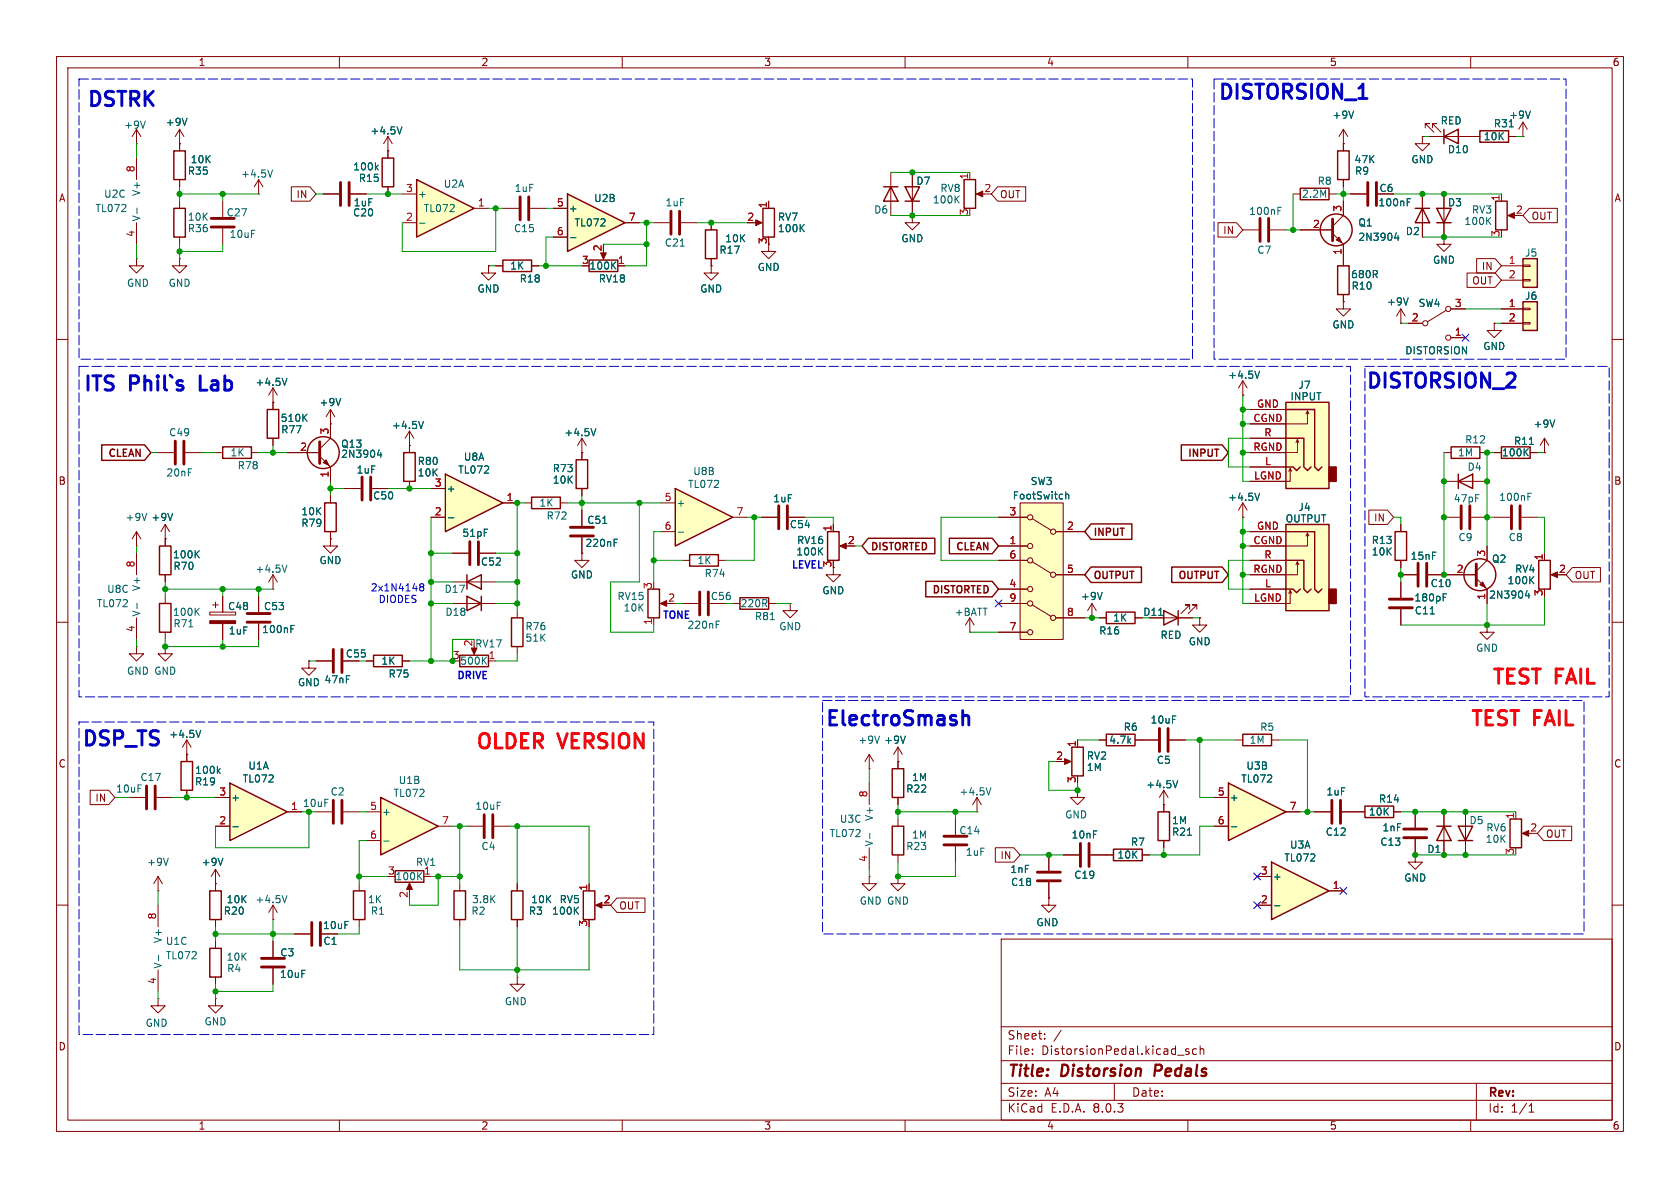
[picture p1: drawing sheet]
<svg xmlns="http://www.w3.org/2000/svg" width="297mm" height="210mm" viewBox="0 0 297 210" stroke-linecap="round" stroke-linejoin="round" font-family="sans-serif">
<defs><g id="words">
<g font-size="3.5" fill="#0000c2">
<text x="15.1" y="19.6">DSTRK</text>
<text x="215" y="18.3">DISTORSION_1</text>
<text x="14.4" y="69.9">ITS</text>
<text x="23" y="69.9">Phil`s</text>
<text x="36.3" y="69.9">Lab</text>
<text x="241.2" y="69.3">DISTORSION_2</text>
<text x="145.6" y="129">ElectroSmash</text>
<text x="14.2" y="132.6">DSP_TS</text>
</g>
<g font-size="3.5" fill="#ff000b">
<text x="263.5" y="121.7">TEST</text>
<text x="275" y="121.7">FAIL</text>
<text x="259.7" y="129">TEST</text>
<text x="271.2" y="129">FAIL</text>
<text x="83.8" y="133.1">OLDER</text>
<text x="98.9" y="133.1">VERSION</text>
</g>
<g font-size="2.8" fill="#840000">
<text x="178" y="190.9">Title:</text>
<text x="187.7" y="190.9">Distorsion</text>
<text x="204.9" y="190.9">Pedals</text>
</g>
<g font-size="2.1" fill="#840000">
<text x="178" y="184">Sheet:</text>
<text x="178" y="186.7">File:</text>
<text x="184.1" y="186.7">DistorsionPedal.kicad_sch</text>
<text x="178" y="196.9">KiCad</text>
<text x="178" y="194.1">Size:</text>
<text x="184.7" y="194.1">A4</text>
<text x="185.7" y="196.9">E.D.A.</text>
<text x="193.3" y="196.9">8.0.3</text>
<text x="200" y="194.1">Date:</text>
<text x="263" y="194.3">Rev:</text>
<text x="263" y="196.9">Id:</text>
<text x="267.1" y="196.9">1/1</text>
</g>
<g font-size="1.8" fill="#840000">
<text x="35" y="11.9">1</text>
<text x="85" y="11.9">2</text>
<text x="135" y="11.9">3</text>
<text x="185" y="11.9">4</text>
<text x="235" y="11.9">5</text>
<text x="285" y="11.9">6</text>
<text x="10.3" y="35.9">A</text>
<text x="52.3" y="35.2">IN</text>
<text x="176.7" y="35.2">OUT</text>
<text x="243.8" y="34.1">C6</text>
<text x="285.3" y="35.9">A</text>
<text x="216.1" y="41.6">IN</text>
<text x="270.7" y="39.1">OUT</text>
<text x="135.6" y="43.3" transform="rotate(-90 135.6 43.3)">3</text>
<text x="261.9" y="47.9">IN</text>
<text x="260.2" y="50.5">OUT</text>
<text x="18.9" y="81.1">CLEAN</text>
<text x="209.7" y="81.1">INPUT</text>
<text x="10.3" y="85.9">B</text>
<text x="285.3" y="85.9">B</text>
<text x="193.2" y="95.1">INPUT</text>
<text x="242.8" y="92.4">IN</text>
<text x="153.8" y="97.6">DISTORTED</text>
<text x="168.7" y="97.6">CLEAN</text>
<text x="164.6" y="105.2">DISTORTED</text>
<text x="193.2" y="102.7">OUTPUT</text>
<text x="208" y="102.7">OUTPUT</text>
<text x="278.3" y="102.6">OUT</text>
<text x="61" y="116.4">C55</text>
<text x="10.3" y="135.9">C</text>
<text x="285.3" y="135.9">C</text>
<text x="16.8" y="141.9">IN</text>
<text x="273.2" y="148.3">OUT</text>
<text x="176.8" y="152.1">IN</text>
<text x="109.4" y="161">OUT</text>
<text x="10.3" y="185.9">D</text>
<text x="285.3" y="185.9">D</text>
<text x="35" y="199.9">1</text>
<text x="85" y="199.9">2</text>
<text x="135" y="199.9">3</text>
<text x="185" y="199.9">4</text>
<text x="235" y="199.9">5</text>
<text x="285" y="199.9">6</text>
</g>
<g font-size="1.8" fill="#006464">
<text x="21.8" y="23">+9V</text>
<text x="29.2" y="22.5">+9V</text>
<text x="65.4" y="24">+4.5V</text>
<text x="235.5" y="21.2">+9V</text>
<text x="254.6" y="22.2">RED</text>
<text x="264" y="22.7">R31</text>
<text x="266.7" y="21.2">+9V</text>
<text x="33.6" y="29.1">10K</text>
<text x="239.4" y="29.1">47K</text>
<text x="249.4" y="29.1">GND</text>
<text x="255.9" y="27.3">D10</text>
<text x="262.2" y="25">10K</text>
<text x="18.3" y="35.2">U2C</text>
<text x="25" y="34.7" transform="rotate(-90 25 34.7)">V+</text>
<text x="33.1" y="31.1">R35</text>
<text x="42.5" y="31.6">+4.5V</text>
<text x="62.3" y="30.3">100k</text>
<text x="63.3" y="32.4">R15</text>
<text x="73.8" y="35.2">+</text>
<text x="78.3" y="33.4">U2A</text>
<text x="90.9" y="34.1">1uF</text>
<text x="104.9" y="35.9">U2B</text>
<text x="161.9" y="32.9">D7</text>
<text x="166.1" y="34.1">RV8</text>
<text x="230.1" y="35.2">2.2M</text>
<text x="232.8" y="32.9">R8</text>
<text x="239.5" y="31.1">R9</text>
<text x="16.8" y="37.7">TL072</text>
<text x="25" y="39.2" transform="rotate(-90 25 39.2)">V-</text>
<text x="33.1" y="41.2">R36</text>
<text x="33.1" y="39.2">10K</text>
<text x="40" y="38.5">C27</text>
<text x="62.3" y="38.5">C20</text>
<text x="62.4" y="36.7">1uF</text>
<text x="74.8" y="37.7">TL072</text>
<text x="90.8" y="41.2">C15</text>
<text x="100.5" y="37.7">+</text>
<text x="101.5" y="40.2">TL072</text>
<text x="117.6" y="36.7">1uF</text>
<text x="137.4" y="39.2">RV7</text>
<text x="137.4" y="41.2">100K</text>
<text x="154.4" y="37.9">D6</text>
<text x="164.8" y="36.2">100K</text>
<text x="220.7" y="38.2">100nF</text>
<text x="240" y="40.2">Q1</text>
<text x="243.6" y="36.7">100nF</text>
<text x="248.4" y="41.8">D2</text>
<text x="255.9" y="36.7">D3</text>
<text x="258.8" y="40">100K</text>
<text x="260.1" y="37.9">RV3</text>
<text x="40.5" y="42.3">10uF</text>
<text x="90.1" y="47.9">1K</text>
<text x="104.1" y="47.9">100K</text>
<text x="117.4" y="43.8">C21</text>
<text x="127.1" y="45.1">R17</text>
<text x="128.1" y="43">10K</text>
<text x="159.3" y="43">GND</text>
<text x="222.2" y="45.1">C7</text>
<text x="240" y="42.8">2N3904</text>
<text x="253.2" y="46.8">GND</text>
<text x="269.5" y="45.6">J5</text>
<text x="22.3" y="50.9">GND</text>
<text x="29.7" y="50.9">GND</text>
<text x="84.3" y="51.9">GND</text>
<text x="91.8" y="50.1">R18</text>
<text x="105.8" y="50.1">RV18</text>
<text x="123.7" y="51.9">GND</text>
<text x="133.9" y="48.1">GND</text>
<text x="238.7" y="49.4">680R</text>
<text x="238.8" y="51.4">R10</text>
<text x="269.5" y="53.2">J6</text>
<text x="235.5" y="58.3">GND</text>
<text x="245.1" y="54.2">+9V</text>
<text x="250.7" y="54.5">SW4</text>
<text x="248.3" y="62.8">DISTORSION</text>
<text x="262.1" y="62.1">GND</text>
<text x="45.1" y="68.4">+4.5V</text>
<text x="56.4" y="72">+9V</text>
<text x="217" y="67.2">+4.5V</text>
<text x="228" y="71">INPUT</text>
<text x="229.4" y="68.9">J7</text>
<text x="29.8" y="77.3">C49</text>
<text x="49.5" y="74.8">510K</text>
<text x="49.6" y="76.8">R77</text>
<text x="69.2" y="76">+4.5V</text>
<text x="99.7" y="77.3">+4.5V</text>
<text x="271" y="75.8">+9V</text>
<text x="40.6" y="80.9">1K</text>
<text x="41.9" y="83.2">R78</text>
<text x="60.2" y="79.3">Q13</text>
<text x="60.2" y="81.1">2N3904</text>
<text x="62.9" y="83.9">1uF</text>
<text x="73.7" y="82.4">R80</text>
<text x="80.9" y="83.9">TL072</text>
<text x="81.9" y="81.6">U8A</text>
<text x="97.6" y="83.7">R73</text>
<text x="257.6" y="80.9">1M</text>
<text x="258.9" y="78.6">R12</text>
<text x="259.3" y="83.4">D4</text>
<text x="265.4" y="80.9">100K</text>
<text x="267.5" y="78.8">R11</text>
<text x="29.3" y="84.4">20nF</text>
<text x="65.9" y="88.5">C50</text>
<text x="73.7" y="84.4">10K</text>
<text x="78.9" y="87.2">+</text>
<text x="95.3" y="89.8">1K</text>
<text x="97.6" y="85.7">10K</text>
<text x="119.5" y="89.8">+</text>
<text x="121.5" y="86.5">TL072</text>
<text x="122.5" y="84.2">U8B</text>
<text x="136.6" y="89">1uF</text>
<text x="178.9" y="88.5">FootSwitch</text>
<text x="182.1" y="86">SW3</text>
<text x="217" y="88.7">+4.5V</text>
<text x="256.9" y="89">47pF</text>
<text x="264.9" y="88.7">100nF</text>
<text x="22.1" y="92.3">+9V</text>
<text x="26.7" y="92.3">+9V</text>
<text x="53.2" y="93.3">R79</text>
<text x="53.2" y="91.3">10K</text>
<text x="81.6" y="95.1">51pF</text>
<text x="96.5" y="92">R72</text>
<text x="103.7" y="92.8">C51</text>
<text x="139.5" y="93.6">C54</text>
<text x="227.2" y="92.6">OUTPUT</text>
<text x="229.4" y="90.5">J4</text>
<text x="257.7" y="95.9">C9</text>
<text x="266.6" y="95.9">C8</text>
<text x="30.5" y="98.9">100K</text>
<text x="30.6" y="100.9">R70</text>
<text x="45.1" y="101.4">+4.5V</text>
<text x="56.4" y="99.9">GND</text>
<text x="84.9" y="100.2">C52</text>
<text x="103.4" y="96.9">220nF</text>
<text x="123.2" y="99.9">1K</text>
<text x="140.7" y="98.4">100K</text>
<text x="140.8" y="96.4">RV16</text>
<text x="242.4" y="96.4">R13</text>
<text x="242.4" y="98.4">10K</text>
<text x="249.3" y="99.2">15nF</text>
<text x="263.7" y="99.7">Q2</text>
<text x="267.7" y="101.4">RV4</text>
<text x="17" y="107.5">TL072</text>
<text x="18.8" y="105">U8C</text>
<text x="25" y="104.6" transform="rotate(-90 25 104.6)">V+</text>
<text x="78.5" y="105">D17</text>
<text x="100.8" y="102.5">GND</text>
<text x="109.1" y="106.3">RV15</text>
<text x="124.5" y="102.2">R74</text>
<text x="125.6" y="106.3">C56</text>
<text x="130.8" y="107.5">220R</text>
<text x="145.3" y="105.3">GND</text>
<text x="191" y="106.3">+9V</text>
<text x="249.9" y="106.5">180pF</text>
<text x="252.8" y="104">C10</text>
<text x="263.2" y="106">2N3904</text>
<text x="266.4" y="103.5">100K</text>
<text x="25" y="109.1" transform="rotate(-90 25 109.1)">V-</text>
<text x="30.5" y="109.1">100K</text>
<text x="30.6" y="111.1">R71</text>
<text x="40.2" y="108.1">C48</text>
<text x="40.3" y="112.4">1uF</text>
<text x="46.2" y="112.1">100nF</text>
<text x="46.6" y="108.1">C53</text>
<text x="78.6" y="109.1">D18</text>
<text x="92.8" y="111.6">R76</text>
<text x="92.8" y="113.6">51K</text>
<text x="110.1" y="108.3">10K</text>
<text x="121.4" y="111.4">220nF</text>
<text x="133.4" y="109.8">R81</text>
<text x="137.7" y="111.6">GND</text>
<text x="168.7" y="109.1">+BATT</text>
<text x="194.2" y="112.4">R16</text>
<text x="196.7" y="110.1">1K</text>
<text x="202" y="109.1">D11</text>
<text x="205.1" y="113.1">RED</text>
<text x="250" y="108.8">C11</text>
<text x="22.3" y="119.5">GND GND</text>
<text x="67.3" y="117.7">1K</text>
<text x="68.6" y="120">R75</text>
<text x="81.2" y="117.7">500K</text>
<text x="83.9" y="114.7">RV17</text>
<text x="210.1" y="114.3">GND</text>
<text x="260.9" y="115.4">GND</text>
<text x="52.6" y="121.5">GND</text>
<text x="57.3" y="121">47nF</text>
<text x="29.8" y="130.7">+4.5V</text>
<text x="151.6" y="131.7">+9V</text>
<text x="156.2" y="131.7">+9V</text>
<text x="196" y="131.7">4.7k</text>
<text x="198.6" y="129.4">R6</text>
<text x="203.3" y="128.1">10uF</text>
<text x="220.8" y="131.7">1M</text>
<text x="222.7" y="129.4">R5</text>
<text x="34.4" y="137">100k</text>
<text x="43.8" y="136.2">U1A</text>
<text x="192" y="134.5">RV2</text>
<text x="192" y="136.5">1M</text>
<text x="204.4" y="135.2">C5</text>
<text x="220.2" y="136.2">U3B</text>
<text x="20.4" y="140.3">10uF</text>
<text x="24.7" y="138.3">C17</text>
<text x="34.4" y="139">R19</text>
<text x="40.8" y="141.8">+</text>
<text x="42.8" y="138.5">TL072</text>
<text x="53.4" y="142.8">10uF</text>
<text x="58.3" y="140.8">C2</text>
<text x="69.5" y="141.1">TL072</text>
<text x="70.4" y="138.8">U1B</text>
<text x="83.9" y="143.4">10uF</text>
<text x="160.1" y="140.3">R22</text>
<text x="161.1" y="138.3">1M</text>
<text x="169.5" y="140.8">+4.5V</text>
<text x="202.5" y="139.5">+4.5V</text>
<text x="217.3" y="141.8">+</text>
<text x="219.3" y="138.5">TL072</text>
<text x="234.4" y="140.8">1uF</text>
<text x="243.7" y="142.1">R14</text>
<text x="67.4" y="144.4">+</text>
<text x="146.6" y="148.2">TL072</text>
<text x="148.4" y="145.6">U3C</text>
<text x="154.5" y="149.7" transform="rotate(-90 154.5 149.7)">V-</text>
<text x="154.5" y="145.2" transform="rotate(-90 154.5 145.2)">V+</text>
<text x="161.1" y="148.4">1M</text>
<text x="169.5" y="147.7">C14</text>
<text x="188.2" y="144.9">GND</text>
<text x="189.3" y="148.4">10nF</text>
<text x="199.8" y="149.7">R7</text>
<text x="207.1" y="147.9">R21</text>
<text x="207.1" y="145.9">1M</text>
<text x="234.3" y="147.9">C12</text>
<text x="241.9" y="144.4">10K</text>
<text x="243.9" y="149.7">C13</text>
<text x="244.3" y="147.2">1nF</text>
<text x="259.7" y="145.9">D5</text>
<text x="262.5" y="149.2">10K</text>
<text x="262.7" y="147.2">RV6</text>
<text x="25.9" y="153.3">+9V</text>
<text x="35.6" y="153.3">+9V</text>
<text x="69.8" y="155.8">100K</text>
<text x="73.4" y="153.3">RV1</text>
<text x="85" y="150.5">C4</text>
<text x="160.1" y="150.5">R23</text>
<text x="170.6" y="151.5">1uF</text>
<text x="178.5" y="154.5">1nF</text>
<text x="189.8" y="155.5">C19</text>
<text x="197.4" y="152">10K</text>
<text x="224.9" y="155.8">+</text>
<text x="227" y="152.5">TL072</text>
<text x="228" y="150.2">U3A</text>
<text x="252.2" y="151">D1</text>
<text x="39.5" y="161.9">R20</text>
<text x="40" y="159.9">10K</text>
<text x="45.1" y="159.9">+4.5V</text>
<text x="65" y="159.9">1K</text>
<text x="65.5" y="161.9">R1</text>
<text x="83.2" y="161.9">R2</text>
<text x="83.3" y="159.9">3.8K</text>
<text x="93.4" y="161.9">R3</text>
<text x="93.8" y="159.9">10K</text>
<text x="97.5" y="161.9">100K</text>
<text x="98.8" y="159.9">RV5</text>
<text x="151.9" y="160.1">GND GND</text>
<text x="178.6" y="156.8">C18</text>
<text x="248.2" y="156.1">GND</text>
<text x="28.8" y="166.8" transform="rotate(-90 28.8 166.8)">V+</text>
<text x="29.2" y="167.2">U1C</text>
<text x="57" y="164.4">10uF</text>
<text x="57.1" y="167.2">C1</text>
<text x="183.1" y="163.9">GND</text>
<text x="28.8" y="171.3" transform="rotate(-90 28.8 171.3)">V-</text>
<text x="29.2" y="169.8">TL072</text>
<text x="40" y="170">10K</text>
<text x="40.1" y="172.1">R4</text>
<text x="49.4" y="173.1">10uF</text>
<text x="49.5" y="169.3">C3</text>
<text x="89.1" y="177.9">GND</text>
<text x="25.6" y="181.7">GND</text>
<text x="36.1" y="181.5">GND</text>
</g>
<g font-size="1.8" fill="#a90000">
<text x="23.9" y="30.6" transform="rotate(-90 23.9 30.6)">8</text>
<text x="71.7" y="34">3</text>
<text x="171.2" y="31.8" transform="rotate(-90 171.2 31.8)">1</text>
<text x="173.9" y="34">2</text>
<text x="265.2" y="35.6" transform="rotate(-90 265.2 35.6)">1</text>
<text x="23.9" y="42" transform="rotate(-90 23.9 42)">4</text>
<text x="71.7" y="39.1">2</text>
<text x="84.4" y="36.6">1</text>
<text x="98.4" y="36.6">5</text>
<text x="98.4" y="41.7">6</text>
<text x="111.1" y="39.1">7</text>
<text x="132" y="39.1">2</text>
<text x="135.6" y="36.9" transform="rotate(-90 135.6 36.9)">1</text>
<text x="171.2" y="38.2" transform="rotate(-90 171.2 38.2)">3</text>
<text x="232" y="40.4">2</text>
<text x="237.2" y="37.5" transform="rotate(-90 237.2 37.5)">3</text>
<text x="265.2" y="42" transform="rotate(-90 265.2 42)">3</text>
<text x="267.9" y="37.8">2</text>
<text x="102.8" y="46.7">3</text>
<text x="106.4" y="44.5" transform="rotate(-90 106.4 44.5)">2</text>
<text x="109.1" y="46.7">1</text>
<text x="237.2" y="45.2" transform="rotate(-90 237.2 45.2)">1</text>
<text x="266.6" y="46.7">1</text>
<text x="266.6" y="49.3">2</text>
<text x="249.5" y="56.9">2</text>
<text x="257.1" y="59.4">1</text>
<text x="257.1" y="54.4">3</text>
<text x="266.6" y="54.4">1</text>
<text x="266.6" y="56.9">2</text>
<text x="58.2" y="76.9" transform="rotate(-90 58.2 76.9)">3</text>
<text x="221.5" y="74.7">CGND</text>
<text x="222.1" y="72.1">GND</text>
<text x="223.4" y="77.2">R</text>
<text x="53" y="79.8">2</text>
<text x="221.5" y="79.8">RGND</text>
<text x="223.5" y="82.3">L</text>
<text x="58.2" y="84.5" transform="rotate(-90 58.2 84.5)">1</text>
<text x="76.8" y="86.1">3</text>
<text x="89.5" y="88.6">1</text>
<text x="117.4" y="88.6">5</text>
<text x="221.6" y="84.8">LGND</text>
<text x="76.8" y="91.2">2</text>
<text x="117.4" y="93.7">6</text>
<text x="130.1" y="91.2">7</text>
<text x="147.1" y="94.1" transform="rotate(-90 147.1 94.1)">1</text>
<text x="178.4" y="91.2">3</text>
<text x="188.5" y="93.7">2</text>
<text x="222.1" y="93.7">GND</text>
<text x="23.9" y="100.4" transform="rotate(-90 23.9 100.4)">8</text>
<text x="147.1" y="100.4" transform="rotate(-90 147.1 100.4)">3</text>
<text x="149.8" y="96.3">2</text>
<text x="178.4" y="96.3">1</text>
<text x="178.4" y="98.8">6</text>
<text x="188.5" y="101.3">5</text>
<text x="221.5" y="96.3">CGND</text>
<text x="221.5" y="101.3">RGND</text>
<text x="223.4" y="98.8">R</text>
<text x="257.4" y="101.3">2</text>
<text x="262.6" y="98.5" transform="rotate(-90 262.6 98.5)">3</text>
<text x="272.8" y="99.1" transform="rotate(-90 272.8 99.1)">1</text>
<text x="275.5" y="101.3">2</text>
<text x="115.3" y="104.2" transform="rotate(-90 115.3 104.2)">3</text>
<text x="118" y="106.4">2</text>
<text x="178.4" y="103.9">4</text>
<text x="178.4" y="106.4">9</text>
<text x="221.6" y="106.4">LGND</text>
<text x="223.5" y="103.9">L</text>
<text x="262.6" y="106.1" transform="rotate(-90 262.6 106.1)">1</text>
<text x="272.8" y="105.5" transform="rotate(-90 272.8 105.5)">3</text>
<text x="23.9" y="111.8" transform="rotate(-90 23.9 111.8)">4</text>
<text x="115.3" y="110.6" transform="rotate(-90 115.3 110.6)">1</text>
<text x="178.4" y="111.5">7</text>
<text x="188.5" y="109">8</text>
<text x="79.9" y="116.6">3</text>
<text x="83.6" y="114.4" transform="rotate(-90 83.6 114.4)">2</text>
<text x="86.3" y="116.6">1</text>
<text x="186.6" y="134.4">2</text>
<text x="190.2" y="132.2" transform="rotate(-90 190.2 132.2)">1</text>
<text x="38.7" y="140.7">3</text>
<text x="51.4" y="143.3">1</text>
<text x="65.3" y="143.3">5</text>
<text x="153.4" y="141" transform="rotate(-90 153.4 141)">8</text>
<text x="190.2" y="138.5" transform="rotate(-90 190.2 138.5)">3</text>
<text x="215.2" y="140.7">5</text>
<text x="227.9" y="143.3">7</text>
<text x="38.7" y="145.8">2</text>
<text x="65.3" y="148.3">6</text>
<text x="78" y="145.8">7</text>
<text x="215.2" y="145.8">6</text>
<text x="267.7" y="144.9" transform="rotate(-90 267.7 144.9)">1</text>
<text x="270.4" y="147.1">2</text>
<text x="68.5" y="154.7">3</text>
<text x="74.9" y="154.7">1</text>
<text x="153.4" y="152.5" transform="rotate(-90 153.4 152.5)">4</text>
<text x="222.8" y="154.7">3</text>
<text x="267.7" y="151.2" transform="rotate(-90 267.7 151.2)">3</text>
<text x="72.1" y="158.8" transform="rotate(-90 72.1 158.8)">2</text>
<text x="103.9" y="157.6" transform="rotate(-90 103.9 157.6)">1</text>
<text x="106.6" y="159.8">2</text>
<text x="222.8" y="159.8">2</text>
<text x="235.5" y="157.2">1</text>
<text x="27.7" y="162.6" transform="rotate(-90 27.7 162.6)">8</text>
<text x="103.9" y="163.9" transform="rotate(-90 103.9 163.9)">3</text>
<text x="27.7" y="174.1" transform="rotate(-90 27.7 174.1)">4</text>
</g>
<g font-size="1.8" fill="#0000c2">
<text x="139.8" y="100.8">LEVEL</text>
<text x="65.4" y="104.7">2x1N4148</text>
<text x="66.8" y="106.8">DIODES</text>
<text x="117" y="109.7">TONE</text>
<text x="80.6" y="120.4">DRIVE</text>
</g>
</g></defs>
<g fill="none" stroke="#840000" stroke-width=".18">
<path d="M10 10h277v190h-277zM12 12h273v186h-273zM60 10v2M110 10v2M160 10v2M210 10v2M260 10v2M31.7 25.4h.1M31.7 22.9l-.7 1.2M31.7 22.9v2.5M31.7 22.9l.8 1.2M237.5 35.6v2.5l-1.9 1.9"/>
<path d="M10 60h2M106.7 44.5v1M109.2 47h1.3M229.9 40.6h5.7M235.6 41.3l1.9 1.9v3.8M237.5 52.1v1.2M247.6 57.2h.1M247.6 54.6l-.7 1.3M247.6 54.6v2.6M247.6 54.6l.8 1.3M285 60h2M273 77.5l-.7 1.2"/>
<path d="M273 77.5v2.5M273 77.5l.8 1.2M24.1 96.5h.1M24.1 94l.8 1.3M24.1 94v2.5M24.1 94l-.7 1.3M147.3 92.7v1.3M148.8 96.5h1.1M262.9 96.5v2.6l-1.9 1.9M264.2 91.4h2.8M269 91.4h2.8M273 80h.1"/>
<path d="M10 110h2M255.3 101.6h5.7M261 102.2l1.9 1.9v2.6M285 110h2M10 160h2M285 160h2M177 166h108v32h-108zM60 198v2M110 198v2M160 198v2M177 194.5h108M177 191.5h108"/>
<path d="M177 187.5h108M177 181.5h108M182.5 186.3v.1M182.5 185.5v.1M184.7 183.6v.1M184.7 182.8v.1M187.6 182.1l-1.3 2M197 191.5v3M208.2 186.5h1.1M210 198v2M210.2 185.5l-.4-.1-.2 .2 .1 .2 .5 .2v.3h-.6M211.5 185.5l-.4-.1-.3 .3v.4l.2 .2h.5"/>
<path d="M212.2 185.5l.2-.1 .3 .1 .1 .9M212.2 184.9v1.5M260 198v2M261 191.5v6.5M270.3 196.6h.9M270.3 195.5l.4-.4v1.5"/>
</g>
<path d="M204.3 188.2l-.2 2" fill="none" stroke="#840000" stroke-width=".4"/>
<path d="M235.6 38.7v3.8M261 99.7v3.8M267.2 89.4v4.1M268.7 89.4v4.1" fill="none" stroke="#840000" stroke-width=".51"/>
<g fill="#840000" stroke="#840000" stroke-width=".18">
<path d="M236.2 42.4l.5-.5 .5 1z"/>
<path d="M261.6 103.4l.5-.5 .5 1z"/>
<path d="M106.2 44.7h1l-.5 1.1z"/>
<path d="M148.5 96.5l1.1-.5v1z"/>
</g>
<g fill="none" stroke="#840000" stroke-width=".25">
<path d="M104.1 46h5.1v2h-5.1zM236.5 47h2v5.1h-2zM146.3 94h2v5.1h-2z"/>
<circle cx="236.2" cy="40.6" r="2.82"/>
<circle cx="261.6" cy="101.6" r="2.82"/>
</g>
<g fill="none" stroke="#006464" stroke-width=".18">
<path d="M33.1 20.9l-.5 1.3M108.3 46.8l.6 .8M108.9 46.3l-.8 .7M246.9 41.2l-.3 .9h.7M247.2 41.6v.9M249 52.6l-.5 1.3M274.9 74.2l-.5 1.3M25.9 90.7l-.4 1.3M144.9 97.4l.5 .7M145.4 96.8l-.7 .8M270.1 87.8h.4M270.1 87.2h.6"/>
<path d="M270 104.4l-.3 .9h.8M270.3 104.9v.8"/>
</g>
<path d="M100.3 34.3l10.2 5.1-10.2 5.1z" fill="#ffffc2"/>
<g fill="none" stroke="#840000" stroke-width=".25">
<path d="M30.7 26.7h2.1v5.1h-2.1zM67.6 27.9h2v5.1h-2zM100.3 34.3l10.2 5.1-10.2 5.1zM229.9 33.3h5v2h-5zM236.5 26.7h2v5.1h-2zM250.2 36.8h2.5M251.5 36.8l1.2 2.6h-2.5zM261.6 23.1h5.1v2h-5.1zM264.4 35.6h2v5h-2zM81.3 115.8h5.1v2.1h-5.1zM82.5 105.4l2.6 1.3-2.6 1.3zM82.5 102.9l2.6-1.3v2.5z"/>
<path d="M82.5 101.6v2.5M85.1 105.4v2.6M90.4 109.2h2.1v5.1h-2.1zM114.6 104.1h2v5.1h-2zM195.6 108.2h5.1v2h-5.1zM37.1 157.5h2v5.1h-2zM254 146.1h2.5M255.3 146.1l1.2 2.5h-2.5zM257.8 146.1h2.5l-1.2 2.5zM257.8 148.6h2.5M267 144.8h2v5.1h-2zM37.1 167.6h2v5.1h-2z"/>
</g>
<g fill="none" stroke="#840000" stroke-width=".18">
<path d="M31.7 25.4v1.3M31.7 31.8v1.2M68.6 26.7h.1M68.6 24.1v3.8M68.6 33v1.3M68.6 24.1l-.8 1.3M68.6 24.1l.7 1.3M97.8 36.8h2.5M110.5 39.4h2.5M115.6 39.4h2.8M120.4 39.4h2.8M228.6 34.3h1.3"/>
<path d="M234.9 34.3h1.3M237.5 25.4h.1M237.5 22.9l-.8 1.2M237.5 22.9v3.8M237.5 31.8v1.2M237.5 22.9l.8 1.2M251.5 34.3v7.6M260.3 24.1h1.3M265.4 34.3v1.3M266.7 24.1h1.3M267 38.1h1M97.8 41.9h2.5"/>
<path d="M255.3 41.9v1.3h1.2l-1.2 1.3-1.3-1.3h1.3M255.3 41.9h.1M58.4 95.3v1.2h1.3l-1.3 1.3-1.3-1.3h1.3M58.4 95.3h.1M219.7 91.4h.1M219.7 88.9l.8 1.3M219.7 88.9v2.5M219.7 88.9l-.8 1.3M80 106.7h7.6M80 102.9h7.6M83.8 114.3v1M86.4 116.8h1.2"/>
<path d="M91.4 108v1.2M91.4 114.3v1.3M115.6 109.2v1.3M117.1 106.7h1M120.6 106.7h2.8M139.7 106.7v1.3h1.3l-1.3 1.2-1.3-1.2h1.3M139.7 106.7h.1M193 109.2h.1M193 106.7l-.7 1.3M193 106.7v2.5M193 106.7l.8 1.3M194.3 109.2h1.3"/>
<path d="M200.7 109.2h1.2M262.9 110.5v1.3h1.3l-1.3 1.2-1.3-1.2h1.3M262.9 110.5h.1M38.1 156.2v1.3M255.3 143.5v7.6M259.1 143.5v7.6M268 143.5v1.3M269.5 147.3h1M38.1 162.6v1.2M38.1 166.4v1.2M38.1 172.7v1.3M48.3 162.6h.1"/>
<path d="M48.3 160l-.8 1.3M48.3 160v2.6M48.3 160l.7 1.3"/>
</g>
<g fill="none" stroke="#006464" stroke-width=".18">
<path d="M239.3 19.6l-.4 1.3M66.5 29.6l.4 .4M66.9 29.2l-.5 .5M71 22.4l-.4 1.3M263 39l.6 .7M263.6 38.4l-.8 .8M266.8 22.4h.7M100.9 42h.9M120.3 43.5h.7M222.7 87.2l-.4 1.3M85.5 116.7l.5 .7M86 116.1l-.7 .8"/>
<path d="M126.6 110.4h.4M126.6 109.8h.6M194.9 104.7l-.5 1.3M50.7 158.3l-.4 1.3"/>
</g>
<path d="M118.6 37.3v4.1M120.1 37.3v4.1M123.7 104.6v4.1M125.2 104.6v4.1" fill="none" stroke="#840000" stroke-width=".51"/>
<g fill="#840000" stroke="#840000" stroke-width=".18">
<path d="M269.1 147.3l1.2-.5v1z"/>
<path d="M116.7 106.7l1.2-.5v1z"/>
<path d="M266.6 38.1l1.1-.5v1z"/>
<path d="M83.3 114.6h1l-.5 1.1z"/>
</g>
<path d="M227.3 92.7h7.6v15.3h-7.6z" fill="#ffffc2"/>
<path d="M234.9 104.1h1.3v2.6h-1.3z" fill="#840000" stroke="#840000" stroke-width=".25"/>
<g fill="none" stroke="#840000" stroke-width=".18">
<path d="M248.9 57.2h2.6M255.7 54.9l-3.4 2M256.5 59.7h2.6M256.5 54.6h2.6M221 94h6.3M221 99.1h6.3M229.4 99.3l-.3 .5M229.6 99.8l-.2-.5v2.3h-8.4M231.1 94.2l-.2 .5M231.4 94.7l-.3-.5v2.3h-10.1M221 104.1h6.3M228.1 104.4l-.3 .5"/>
<path d="M228.3 104.9l-.2-.5v2.3h-7.1M190.5 139.7v1.3h1.3l-1.3 1.2-1.3-1.2h1.3M190.5 139.7h.1M48.3 166.4v2.8M48.3 171.2v2.8M52.1 165.1h2.8M56.9 165.1h2.8"/>
<circle cx="252" cy="57.2" r=".46"/>
<circle cx="256" cy="54.6" r=".46"/>
<circle cx="256" cy="59.7" r=".46"/>
</g>
<path d="M227.3 92.7h7.6v15.3h-7.6zM227.3 99.1h3.2v5l.6 .7 .7-.7M227.3 94h5.1v10.1l.6 .7 .7-.7M227.3 104.1h1.3l.6 .7 .7-.7" fill="none" stroke="#840000" stroke-width=".25"/>
<path d="M46.2 169.4h4.1M46.2 170.9h4.1M55.1 163.1v4M56.6 163.1v4" fill="none" stroke="#840000" stroke-width=".51"/>
<path d="M67.3 141l10.2 5.1-10.2 5z" fill="#ffffc2"/>
<path d="M254 36.8h2.5l-1.2 2.6zM254 39.4h2.5M189.5 132.1h2v5.1h-2zM67.3 141l10.2 5.1-10.2 5z" fill="none" stroke="#840000" stroke-width=".25"/>
<path d="M255.3 34.3v7.6M264.2 57.2v1.2h1.2l-1.2 1.3-1.3-1.3h1.3M264.2 57.2h.1M255.3 91.4h2.8M260.1 91.4h2.8M188 134.6h1M190.5 130.8v1.3M64.8 143.5h2.5M64.8 148.6h2.5M77.5 146.1h2.5" fill="none" stroke="#840000" stroke-width=".18"/>
<path d="M67.8 148.7h1" fill="none" stroke="#006464" stroke-width=".18"/>
<path d="M258.3 89.4v4.1M259.8 89.4v4.1" fill="none" stroke="#840000" stroke-width=".51"/>
<path d="M188.2 134.1l1.2 .5-1.2 .5z" fill="#840000" stroke="#840000" stroke-width=".18"/>
<path d="M40.6 138.4l10.2 5.1-10.2 5.1z" fill="#ffffc2"/>
<path d="M156.2 33h2.5M157.5 33l1.2 2.6h-2.5zM160 33h2.6l-1.3 2.6zM160 35.6h2.6M256.5 79h5.1v2h-5.1zM265.4 79h5.1v2h-5.1zM32 134.6h2v5.1h-2zM40.6 138.4l10.2 5.1-10.2 5.1zM103.1 157.5h2.1v5.1h-2.1zM196.8 150.1h5.1v2h-5.1z" fill="none" stroke="#840000" stroke-width=".25"/>
<g fill="none" stroke="#840000" stroke-width=".18">
<path d="M157.5 30.5v7.6M161.3 38.1v1.3h1.3l-1.3 1.2-1.3-1.2h1.3M161.3 38.1h.1M161.3 30.5v7.6M219.7 69.9h.1M219.7 67.3l.8 1.3M219.7 67.3v2.6M219.7 67.3l-.8 1.3M255.3 80h1.2M261.6 80h1.3M264.2 80h1.2M270.5 80h1.3"/>
<path d="M37.1 108.2h4.6v.5h-4.6zM37.6 106.9h1M38.1 106.4v1M39.4 105.4v2.8M39.4 110.2v2.8M33 133.4h.1M33 130.8l-.7 1.3M33 130.8v3.8M33 139.7v1.3M33 130.8l.8 1.3M22.9 141h2.8M27.7 141h2.8"/>
<path d="M27.9 157.5h.1M27.9 154.9l-.7 1.3M27.9 154.9v2.6M27.9 154.9l.8 1.3M38.1 146.1h2.5M38.1 141h2.5M50.8 143.5h2.5M55.9 143.5h2.8M60.7 143.5h2.8M82.5 146.1h2.8M87.4 146.1h2.8M104.1 156.2v1.3"/>
<path d="M168.9 144.8v2.8M168.9 149.6v2.8M172.7 143.5h.1M172.7 141l-.7 1.2M172.7 141v2.5M172.7 141l.8 1.2M195.6 151.1h1.2M201.9 151.1h1.3M38.1 176.5v1.3h1.3l-1.3 1.3-1.3-1.3h1.3M38.1 176.5h.1M91.4 172.7v1.3h1.3l-1.3 1.3-1.2-1.3h1.2M91.4 172.7h.1"/>
<path d="M105.7 160h1"/>
</g>
<path d="M222.7 65.6l-.4 1.3M269.6 79.9l.6 .7M270.2 79.3l-.7 .7M270.4 78.6h.7M35.5 129.1l-.4 1.3M38.6 136.2l.3 .5M38.9 135.9l-.5 .5M175.2 139.3l-.4 1.2M29.8 151.7l-.5 1.3M41.2 146.1h.9M101.7 160.9l.6 .7M102.3 160.3l-.8 .8" fill="none" stroke="#006464" stroke-width=".18"/>
<path d="M25.9 138.9v4.1M27.4 138.9v4.1M58.9 141.5v4M60.5 141.5v4M85.6 144v4.1M87.1 144v4.1M166.9 147.8h4M166.9 149.4h4" fill="none" stroke="#840000" stroke-width=".51"/>
<g fill="#840000" stroke="#840000" stroke-width=".18">
<path d="M105.3 160l1.1-.5v1z"/>
<path d="M37.1 109.7h4.6v.5h-4.6z"/>
</g>
<path d="M227.3 71.1h7.6v15.3h-7.6z" fill="#ffffc2"/>
<path d="M234.9 82.6h1.3v2.5h-1.3z" fill="#840000" stroke="#840000" stroke-width=".25"/>
<g fill="none" stroke="#840000" stroke-width=".18">
<path d="M171.4 30.5v1.3M173 34.3h1M238.8 34.3h2.8M252 22.6v-.8h.7h-.7l1.5 1.6M252.7 24.1h7.6M253.2 22.6v-.8h.8h-.8l1.6 1.6M269.2 24.1h.1M269.2 21.6l-.7 1.3M269.2 21.6v2.5M269.2 21.6l.8 1.3M237.5 53.3v1.3h1.3l-1.3 1.3-1.3-1.3h1.3M237.5 53.3h.1"/>
<path d="M221 72.4h6.3M221 77.5h6.3M229.4 77.7l-.3 .5M229.6 78.2l-.2-.5v2.3h-8.4M231.1 72.6l-.2 .6M231.4 73.2l-.3-.6v2.3h-10.1M221 82.6h6.3M228.1 82.8l-.3 .5M228.3 83.3l-.2-.5v2.3h-7.1M247.6 92.7v1.3M247.6 99.1v1.2M255.3 85.1h7.6"/>
<path d="M54.6 116.8v1.3h1.3l-1.3 1.3-1.3-1.3h1.3M54.6 116.8h.1M64.8 116.8h1.2M71.1 116.8h1.3M247.6 102.9v2.8M247.6 107.7v2.8M247.6 101.6h2.8M252.5 101.6h2.8M158.7 134.6v1.3M205.7 139.7l-.7 1.3M205.7 139.7v3.8M205.7 139.7l.8 1.3"/>
<path d="M38.1 156.2h.1M38.1 153.7l-.8 1.2M38.1 153.7v2.5M38.1 153.7l.8 1.2M63.5 156.2v1.3M72.4 156.5v1M74.9 154.9h1.3M81.3 156.2v1.3M91.4 156.2v1.3M158.7 141v1.2M158.7 144.8v1.3M158.7 151.1v1.3"/>
<path d="M205.7 142.2h.1M205.7 148.6v1.3M27.9 176.5v1.3h1.3l-1.3 1.3-1.2-1.3h1.2M27.9 176.5h.1M27.9 160v3.8M27.9 171.5v3.8M63.5 162.6v1.2M81.3 162.6v1.2M91.4 162.6v1.2"/>
</g>
<g fill="none" stroke="#840000" stroke-width=".25">
<path d="M170.4 31.8h2.1v5h-2.1zM255.3 24.1l2.5-1.2v2.5zM255.3 22.9v2.5M227.3 71.1h7.6v15.3h-7.6zM227.3 77.5h3.2v5.1l.6 .6 .7-.6M227.3 72.4h5.1v10.2l.6 .6 .7-.6M227.3 82.6h1.3l.6 .6 .7-.6M246.6 94h2.1v5.1h-2.1zM257.8 85.1l2.5-1.3v2.6zM257.8 83.8v2.6M66 115.8h5.1v2.1h-5.1zM157.7 135.9h2.1v5.1h-2.1z"/>
<path d="M62.5 157.5h2v5.1h-2zM69.8 153.9h5.1v2.1h-5.1zM80.3 157.5h2v5.1h-2zM90.4 157.5h2.1v5.1h-2.1zM157.7 146.1h2.1v5h-2.1zM204.7 143.5h2.1v5.1h-2.1z"/>
</g>
<path d="M241.8 32.3v4M243.3 32.3v4M250.7 99.6v4M252.2 99.6v4M245.6 105.9h4.1M245.6 107.4h4.1" fill="none" stroke="#840000" stroke-width=".51"/>
<g fill="none" stroke="#006464" stroke-width=".18">
<path d="M270.5 19.6l-.4 1.3M169 35.2l.6 .7M169.6 34.6l-.8 .7M248.8 35.7h.4M248.8 35.1h.6M252.8 108.5h.8M255.1 105.6h.5M255.1 105h.6M208.2 138l-.4 1.3M39.4 151.7l-.4 1.3M74 154.8l.6 .7M74.6 154.2l-.7 .8"/>
<path d="M209.9 147.6h.7M28 168.9v.9"/>
</g>
<g fill="#840000" stroke="#840000" stroke-width=".18">
<path d="M72.4 156.1l.5 1.1h-1z"/>
<path d="M172.6 34.3l1.1-.5v1z"/>
</g>
<path d="M269.2 53.3h2.6v5.1h-2.6z" fill="#ffffc2"/>
<g fill="none" stroke="#840000" stroke-width=".18">
<path d="M251.5 24.1v1.3h1.2l-1.2 1.3-1.3-1.3h1.3M251.5 24.1h.1M265.4 54.6h3.8M265.4 57.2h3.8M269.2 57h1.3v.3h-1.3zM269.2 54.5h1.3v.2h-1.3zM24.1 97.8v3.8M24.1 114.3v1.3h-1.2l1.2 1.2 1.3-1.2h-1.3M24.1 114.3h.1M24.1 109.2v3.8M29.2 114.3v1.3h1.3l-1.3 1.2-1.3-1.2h1.3M29.2 114.3h.1"/>
<path d="M29.2 105.4v1.3M29.2 111.8v1.2M45.7 105.4v2.8M45.7 110.2v2.8M48.3 104.1h.1M48.3 101.6l-.8 1.3M48.3 101.6v2.5M48.3 101.6l.7 1.3M55.9 116.8h2.8M153.7 135.9h.1M153.7 133.4l.7 1.2M153.7 133.4v2.5"/>
<path d="M153.7 138.4v3.8M153.7 133.4l-.8 1.2M158.7 134.6h.1M158.7 132.1l-.7 1.3M158.7 132.1v2.5M158.7 132.1l.8 1.3M153.7 154.9v1.3h-1.3l1.3 1.3 1.2-1.3h-1.2M153.7 154.9h.1M153.7 149.9v3.8M158.7 154.9v1.3h1.3l-1.3 1.3-1.2-1.3h1.2M158.7 154.9h.1"/>
</g>
<path d="M269.2 53.3h2.6v5.1h-2.6zM28.2 106.7h2v5.1h-2z" fill="none" stroke="#840000" stroke-width=".25"/>
<path d="M50.7 99.9l-.4 1.3M24.2 106.6v1M33.4 110.8h.7M34.7 108.1l.5 .7M35.2 107.5l-.7 .7M51.4 111.2h.4M51.4 110.6h.6M155.5 130.1l-.4 1.3M160.1 130.1l-.5 1.3M153.8 147.3v.9" fill="none" stroke="#006464" stroke-width=".18"/>
<path d="M43.7 108.5h4.1M43.7 110h4.1M58.9 114.8v4.1M60.5 114.8v4.1" fill="none" stroke="#840000" stroke-width=".51"/>
<path d="M217.2 138.4l10.1 5.1-10.1 5.1z" fill="#ffffc2"/>
<path d="M195.6 129.8h5.1v2h-5.1zM217.2 138.4l10.1 5.1-10.1 5.1zM219.7 129.8h5.1v2h-5.1z" fill="none" stroke="#840000" stroke-width=".25"/>
<g fill="none" stroke="#840000" stroke-width=".18">
<path d="M24.1 27.9v3.9M24.1 39.4v3.8M147.3 100.3v1.3h1.3l-1.3 1.3-1.3-1.3h1.3M194.3 130.8h1.3M200.7 130.8h4M206.8 130.8h2.7M218.4 130.8h1.3M224.8 130.8h1.3M185.4 158.8v1.2h1.3l-1.3 1.3-1.3-1.3h1.3M185.4 158.8h.1M185.4 151.1v2.8M185.4 156v2.8"/>
<path d="M188 151.1h2.8M192.8 151.1h2.8M214.6 141h2.6M214.6 146.1h2.6M227.3 143.5h2.6"/>
</g>
<path d="M24.2 36.8v1M217.7 146.1h1" fill="none" stroke="#006464" stroke-width=".18"/>
<path d="M205 128.8v4M206.5 128.8v4M183.4 155.7h4.1M183.4 154.2h4.1M191 149.1v4.1M192.5 149.1v4.1" fill="none" stroke="#840000" stroke-width=".51"/>
<path d="M224.8 152.4l10.1 5.1-10.1 5.1z" fill="#ffffc2"/>
<path d="M224.8 152.4l10.1 5.1-10.1 5.1zM241.3 142.5h5.1v2h-5.1z" fill="none" stroke="#840000" stroke-width=".25"/>
<g fill="none" stroke="#840000" stroke-width=".18">
<path d="M171.4 111.8h.1M171.4 109.2l.8 1.3M171.4 109.2v2.6M171.4 109.2l-.7 1.3M222.2 154.9h2.6M232.4 143.5h2.8M234.9 157.5h2.6M237.2 143.5h4.1M246.4 143.5h1.2M250.2 151.1v1.3h1.3l-1.3 1.3-1.3-1.3h1.3M250.2 151.1h.1M250.2 143.5v2.8"/>
<path d="M250.2 148.3v2.8M222.2 160h2.6"/>
</g>
<path d="M225.3 160.1h1" fill="none" stroke="#006464" stroke-width=".18"/>
<path d="M235.5 141.5v4M237 141.5v4M248.2 148.1h4M248.2 146.6h4" fill="none" stroke="#840000" stroke-width=".51"/>
<path d="M180.3 88.9h7.7v24.1h-7.7z" fill="#ffffc2"/>
<g fill="none" stroke="#840000" stroke-width=".18">
<path d="M176.5 96.5h5.1M176.5 91.4h5.1M176.5 99.1h5.1M180.3 88.9h7.7v24.1h-7.7zM182.5 99.3l3.3 2M182.5 91.7l3.3 2M186.7 94h5.1M176.5 104.1h5.1M176.5 111.8h5.1M176.5 106.7h5.1M182.5 106.9l3.3 2.1M186.7 101.6h5.1"/>
<path d="M186.7 109.2h5.1"/>
<circle cx="182.1" cy="91.4" r=".46"/>
<circle cx="182.1" cy="96.5" r=".46"/>
<circle cx="182.1" cy="99.1" r=".46"/>
<circle cx="186.2" cy="94" r=".46"/>
<circle cx="182.1" cy="111.8" r=".46"/>
<circle cx="182.1" cy="106.7" r=".46"/>
<circle cx="182.1" cy="104.1" r=".46"/>
<circle cx="186.2" cy="109.2" r=".46"/>
<circle cx="186.2" cy="101.6" r=".46"/>
</g>
<path d="M188.4 86.9v1.3M188.4 87.5l.2-.1h.3l.1 .8" fill="none" stroke="#006464" stroke-width=".18"/>
<path d="M269.2 45.7h2.6v5.1h-2.6z" fill="#ffffc2"/>
<g fill="none" stroke="#840000" stroke-width=".18">
<path d="M219.7 40.6h2.8M224.5 40.6h2.8M265.4 47h3.8M265.4 49.5h3.8M269.2 49.4h1.3v.3h-1.3zM269.2 46.9h1.3v.2h-1.3zM72.4 78.7v1.3M72.4 85.1v1.3M80 97.8h2.8M84.8 97.8h2.8M273 97.8v1.3M203.2 109.2h7.6"/>
<path d="M210.3 107.7v-.8h-.8h.8l-1.5 1.6M211.6 107.7v-.8h-.8h.8l-1.5 1.6M212.1 109.2v1.3h-1.3l1.3 1.3 1.3-1.3h-1.3M212.1 109.2h.1M274.6 101.6h1"/>
</g>
<path d="M269.2 45.7h2.6v5.1h-2.6zM71.4 80h2v5.1h-2zM272 99.1h2.1v5h-2.1zM205.7 108l2.6 1.2-2.6 1.3zM208.3 108v2.5" fill="none" stroke="#840000" stroke-width=".25"/>
<path d="M274.2 101.6l1.1-.5v1z" fill="#840000" stroke="#840000" stroke-width=".18"/>
<path d="M225.9 37.3h.4M225.9 36.6h.6M204.8 108.8h.8M270.6 102.5l.6 .7M271.2 101.9l-.8 .8" fill="none" stroke="#006464" stroke-width=".18"/>
<path d="M222.8 38.6v4.1M224.3 38.6v4.1M83.1 95.8v4M84.6 95.8v4" fill="none" stroke="#840000" stroke-width=".51"/>
<path d="M78.7 83.8l10.2 5.1-10.2 5.1z" fill="#ffffc2"/>
<path d="M78.7 83.8l10.2 5.1-10.2 5.1zM121.9 98h5.1v2.1h-5.1z" fill="none" stroke="#840000" stroke-width=".25"/>
<path d="M76.2 91.4h2.5M76.2 86.4h2.5M88.9 88.9h2.5M102.9 90.2v2.8M102.9 95v2.8M120.6 99.1h1.3M127 99.1h1.3" fill="none" stroke="#840000" stroke-width=".18"/>
<path d="M79.3 91.5h.9M106.5 92.5h.8M108.6 95.9h.4M108.6 95.3h.6" fill="none" stroke="#006464" stroke-width=".18"/>
<path d="M100.8 93.2h4.1M100.8 94.7h4.1" fill="none" stroke="#840000" stroke-width=".51"/>
<path d="M119.4 86.4l10.1 5-10.1 5.1z" fill="#ffffc2"/>
<g fill="none" stroke="#840000" stroke-width=".25">
<path d="M30.7 36.8h2.1v5.1h-2.1zM88.9 46h5.1v2h-5.1zM39.4 79h5v2h-5zM47.2 72.4h2.1v5.1h-2.1zM57.4 88.9h2v5.1h-2zM94 87.9h5.1v2h-5.1zM101.9 81.3h2v5.1h-2zM119.4 86.4l10.1 5-10.1 5.1zM130.8 105.7h5.1v2h-5.1z"/>
<circle cx="57.1" cy="80" r="2.82"/>
</g>
<g fill="none" stroke="#840000" stroke-width=".18">
<path d="M31.7 35.6v1.2M39.4 35.6v2.8M45.7 34.3h.1M45.7 31.8l-.7 1.2M45.7 31.8v2.5M45.7 31.8l.8 1.2M57.1 34.3h2.8M62 34.3h2.8M88.9 36.8h2.8M93.7 36.8h2.8M24.1 45.7v1.3h-1.2l1.2 1.3 1.3-1.3h-1.3M24.1 45.7h.1"/>
<path d="M31.7 45.7v1.3h1.3l-1.3 1.3-1.2-1.3h1.2M31.7 45.7h.1M31.7 41.9v1.3M39.4 40.4v2.8M86.4 47v1.3h1.2l-1.2 1.2-1.3-1.2h1.3M86.4 47h.1M87.6 47h1.3M94 47h1.2M48.3 71.1h.1M48.3 68.6l-.8 1.3M48.3 68.6v3.8M48.3 77.5v1.2"/>
<path d="M48.3 68.6l.7 1.3M58.4 74.9h.1M58.4 72.4l.8 1.3M58.4 72.4v5.1l-1.9 1.9M58.4 72.4l-.7 1.3M102.9 77.5l-.8 1.2M102.9 77.5v3.8M102.9 77.5l.7 1.2M27.9 80h2.8M29.2 95.3h.1M29.2 92.7l-.8 1.3M29.2 92.7v2.6"/>
<path d="M29.2 92.7l.8 1.3M32.8 80h2.8M38.1 80h1.3M44.4 80h1.3M50.8 80h5.7M56.5 80.6l1.9 2v2.5M58.4 87.6v1.3M58.4 94v1.3M61 86.4h2.8M65.8 86.4h2.8M92.7 88.9h1.3M99.1 88.9h1.2"/>
<path d="M102.9 80h.1M102.9 97.8v1.3h1.2l-1.2 1.2-1.3-1.2h1.3M102.9 97.8h.1M102.9 86.4v1.2M116.8 88.9h2.6M116.8 94h2.6M129.5 91.4h2.6M134.6 91.4h2.8M139.4 91.4h2.8M129.5 106.7h1.3M135.9 106.7h1.3"/>
</g>
<path d="M48.2 30l-.4 1.3M50.7 66.9l-.4 1.2M53.7 73.8l.6 .7M54.3 73.2l-.7 .7M60.2 70.4l-.4 1.3M67 79.5l-.3 .9h.8M67.3 80v.8M105.3 75.8l-.4 1.2M30.5 90.7l-.4 1.3M119.9 94.1h1M136.2 109.5h.7" fill="none" stroke="#006464" stroke-width=".18"/>
<g fill="none" stroke="#840000" stroke-width=".51">
<path d="M37.3 38.6h4.1M60.2 32.3v4M61.7 32.3v4M91.9 34.8v4.1M93.5 34.8v4.1M37.3 40.1h4.1M31 78v4M32.5 78v4M56.5 78.1v3.8M64 84.3v4.1M65.5 84.3v4.1M137.7 89.4v4.1"/>
<path d="M139.2 89.4v4.1"/>
</g>
<path d="M57.1 81.8l.6-.5 .5 1z" fill="#840000" stroke="#840000" stroke-width=".18"/>
<path d="M73.7 31.8l10.1 5-10.1 5.1z" fill="#ffffc2"/>
<path d="M73.7 31.8l10.1 5-10.1 5.1zM134.9 36.8h2v5.1h-2zM124.7 40.6h2v5.1h-2zM18 78.6h7.6l1.1 1.4-1.1 1.4h-7.6zM208.8 78.6h7.3l1.1 1.4-1.1 1.4h-7.3zM28.2 96.5h2v5.1h-2zM153.5 95.2h11.8v2.7h-11.8l-1.1-1.4zM167.8 95.2h7.6l1.1 1.3-1.1 1.4h-7.6zM192.9 92.6h7.2v2.7h-7.2l-1.1-1.3zM163.7 102.8h11.7l1.1 1.3-1.1 1.4h-11.7zM192.9 100.2h8.9v2.8h-8.9l-1.1-1.4zM207.1 100.2h9l1.1 1.4-1.1 1.4h-9z" fill="none" stroke="#840000" stroke-width=".25"/>
<g fill="none" stroke="#840000" stroke-width=".18">
<path d="M24.1 25.4h.1M24.1 22.9l.8 1.2M24.1 22.9v2.5M24.1 22.9l-.7 1.2M31.7 25.4h.1M31.7 25.4v1.3M31.7 31.8v1.2M51.5 33h3.3l1.1 1.3-1.1 1.3h-3.3zM57.1 34.3h2.8M62 34.3h2.8M68.6 26.7h.1M68.6 26.7v1.2"/>
<path d="M68.6 33v1.3M71.1 39.4h2.6M71.1 34.3h2.6M83.8 36.8h2.6M97.8 36.8h2.5M110.5 39.4h2.5M125.7 39.4v1.2M133.3 39.4h1.1M135.9 35.6v1.2M161.3 38.1h.1M161.3 30.5v2.5M161.3 35.6v2.5"/>
<path d="M176.4 33h4.9v2.6h-4.9l-1.1-1.3zM215.3 39.4h3.3l1.1 1.2-1.1 1.3h-3.3zM237.5 25.4h.1M237.5 25.4v1.3M237.5 31.8v1.2M237.5 35.6v2.5M238.8 34.3h2.8M251.5 24.1h.1M251.5 34.3v2.5M251.5 39.4v2.5M252.7 24.1h2.6M255.3 34.3v2.5"/>
<path d="M255.3 39.4v2.5M257.8 24.1h3.8M266.7 24.1h1.3M269.2 24.1h.1M270.4 36.8h4.9v2.6h-4.9l-1.2-1.3zM86.4 47h.1M87.6 47h1.3M94 47h1.2M97.8 41.9h2.5M109.2 47h1.3M125.7 47v1.3h1.3l-1.3 1.2-1.2-1.2h1.2M125.7 47h.1"/>
<path d="M125.7 45.7v1.3M135.9 43.2v1.3h1.3l-1.3 1.2-1.3-1.2h1.3M229.9 40.6h5.7M237.5 53.3h.1M237.5 43.2v3.8M237.5 52.1v1.2M247.6 57.2h.1M248.9 57.2h2.6M255.3 41.9h.1M256.5 59.7h2.6M256.5 54.6h2.6M259.4 48.3h4.9l1.1 1.2-1.1 1.3h-4.9z"/>
<path d="M261 45.7h3.3l1.1 1.3-1.1 1.3h-3.3zM264.2 57.2h.1M265.4 57.2h3.8M265.4 54.6h3.8M48.3 71.1h.1M48.3 71.1v1.3M48.3 77.5v1.2M58.4 74.9h.1M58.4 74.9v2.6M72.4 78.7h.1M72.4 76.2l-.8 1.3M72.4 76.2v3.8"/>
<path d="M72.4 76.2l.8 1.3M219.7 69.9h.1M221 74.9h6.3M221 72.4h6.3M221 77.5h6.3M29.2 95.3h.1M29.2 95.3v1.2M50.8 80h5.7M58.4 95.3h.1M58.4 82.6v2.5M58.4 87.6v1.3M58.4 94v1.3"/>
<path d="M61 86.4h2.8M65.8 86.4h2.8M72.4 85.1v1.3M76.2 91.4h2.5M76.2 86.4h2.5M80 97.8h2.8M84.8 97.8h2.8M88.9 88.9h2.5M102.9 80h.1M102.9 97.8h.1M102.9 80v1.3M102.9 86.4v1.2"/>
<path d="M102.9 90.2v2.8M102.9 95v2.8M134.6 91.4h2.8M139.4 91.4h2.8M147.3 92.7v1.3M176.5 96.5h5.1M176.5 91.4h5.1M176.5 99.1h5.1M186.7 94h5.1M219.7 91.4h.1M221 96.5h6.3M221 94h6.3"/>
<path d="M221 99.1h6.3M221 82.6h6.3M221 85.1h6.3M221 80h6.3M242 90.2h3.3l1.1 1.2-1.1 1.3h-3.3zM247.6 92.7v1.3M247.6 99.1v1.2M262.9 96.5v2.6M264.2 80h1.2M270.5 80h1.3M273 80h.1M273 97.8v1.3"/>
<path d="M29.2 101.6v1.3M39.4 105.4v2.8M39.4 110.2v2.8M45.7 105.4v2.8M45.7 110.2v2.8M54.6 116.8h.1M55.9 116.8h2.8M64.8 116.8h1.2M71.1 116.8h1.3M176.5 104.1h5.1M176.5 111.8h5.1M176.5 106.7h5.1"/>
<path d="M186.7 101.6h5.1M186.7 109.2h5.1M193 109.2h.1M194.3 109.2h1.3M200.7 109.2h1.2M203.2 109.2h2.5M208.3 109.2h2.5M212.1 109.2h.1M221 104.1h6.3M221 101.6h6.3M221 106.7h6.3M247.6 101.6h2.8"/>
<path d="M247.6 102.9v2.8M247.6 107.7v2.8M252.5 101.6h8.5M262.9 104.1v2.6M278 100.3h4.9v2.6h-4.9l-1.1-1.3zM15.9 139.7h3.3l1.1 1.3-1.1 1.2h-3.3zM33 133.4h.1M33 133.4v1.2M33 139.7v1.3M158.7 134.6h.1M158.7 134.6v1.3M190.5 130.8v1.3"/>
<path d="M194.3 130.8h1.3M200.7 130.8h4M206.8 130.8h2.7M38.1 156.2h.1M38.1 141h2.5M38.1 146.1h2.5M38.1 156.2v1.3M50.8 143.5h2.5M91.4 156.2v1.3M104.1 156.2v1.3M109.1 158.7h4.9v2.6h-4.9l-1.2-1.3zM158.7 141v1.2"/>
<path d="M176 149.9h3.2l1.1 1.2-1.1 1.3h-3.2zM185.4 158.8h.1M185.4 151.1v2.8M185.4 156v2.8M188 151.1h2.8M192.8 151.1h4M201.9 151.1h1.3M205.7 142.2h.1M205.7 142.2v1.3M205.7 148.6v1.3M214.6 141h2.6M214.6 146.1h2.6"/>
<path d="M222.2 154.9h2.6M227.3 143.5h2.6M232.4 143.5h2.8M234.9 157.5h2.6M237.2 143.5h4.1M246.4 143.5h1.2M250.2 151.1h.1M250.2 143.5v2.8M250.2 148.3v2.8M255.3 143.5v2.6M255.3 148.6v2.5M272.9 146h5v2.6h-5l-1.1-1.3z"/>
<path d="M38.1 162.6v1.2M48.3 166.4v2.8M48.3 171.2v2.8M52.1 165.1h2.8M56.9 165.1h2.8M91.4 162.6v1.2M222.2 160h2.6"/>
</g>
<g fill="none" stroke="#006464" stroke-width=".18">
<path d="M239.3 19.6l-.4 1.3M270.5 19.6l-.4 1.3M25.7 21.4l-.4 1.3M33.1 20.9l-.5 1.3M66.5 29.6l.4 .4M66.9 29.2l-.5 .5M71 22.4l-.4 1.3M74.2 39.5h1M142.2 39.7l-.7 .7M248.8 35.7h.4M248.8 35.1h.6M266.8 22.4h.7"/>
<path d="M100.9 42h.9M108.3 46.8l.6 .8M108.9 46.3l-.8 .7M141.6 40.2l.6 .8M246.9 41.2l-.3 .9h.7M247.2 41.6v.9M249 52.6l-.5 1.3M50.7 66.9l-.4 1.2M53.7 73.8l.6 .7M54.3 73.2l-.7 .7M60.2 70.4l-.4 1.3M67 79.5l-.3 .9h.8"/>
<path d="M67.3 80v.8M74.9 74.5l-.5 1.3M105.3 75.8l-.4 1.2M222.7 65.6l-.4 1.3M269.6 79.9l.6 .7M270.2 79.3l-.7 .7M270.4 78.6h.7M274.9 74.2l-.5 1.3M30.5 90.7l-.4 1.3M34.7 97.9l.5 .7M35.2 97.4l-.7 .7M79.3 91.5h.9"/>
<path d="M106.5 92.5h.8M108.6 95.9h.4M108.6 95.3h.6M144.9 97.4l.5 .7M145.4 96.8l-.7 .8M188.4 86.9v1.3M188.4 87.5l.2-.1h.3l.1 .8M222.7 87.2l-.4 1.3M51.4 111.2h.4M51.4 110.6h.6M194.9 104.7l-.5 1.3M204.8 108.8h.8"/>
<path d="M252.8 108.5h.8M255.1 105.6h.5M255.1 105h.6M270 104.4l-.3 .9h.8M270.3 104.9v.8M270.6 102.5l.6 .7M271.2 101.9l-.8 .8M35.5 129.1l-.4 1.3M38.6 136.2l.3 .5M38.9 135.9l-.5 .5M160.1 130.1l-.5 1.3M208.2 138l-.4 1.3"/>
<path d="M39.4 151.7l-.4 1.3M41.2 146.1h.9M209.9 147.6h.7M217.7 146.1h1M101.7 160.9l.6 .7M102.3 160.3l-.8 .8M225.3 160.1h1"/>
</g>
<path d="M133.6 38.9l1.1 .5-1.1 .5z" fill="#840000" stroke="#840000" stroke-width=".18"/>
<path d="M74.4 103.7l-.2-.2 .2-.3h.3l.2 .2-.2 .3M74.4 103.7l-.2 .3 .1 .3 .1 .2 .4-.1 .1-.2v-.2l-.2-.3M74.4 103.7h.3" fill="none" stroke="#0000c2" stroke-width=".18"/>
<path d="M240.2 17.4h1.5M170.2 126.7a.63 .63 0 0 1 1.1 .1v1.4" fill="none" stroke="#0000c2" stroke-width=".51"/>
<path d="M14 14h196.8v49.5h-196.8zM214.6 14h62.3v49.5h-62.3zM14 64.8h224.8v58.4h-224.8zM241.3 64.8h43.2v58.4h-43.2zM14 127.6h101.6v55.3h-101.6zM145.4 123.8h134.6v41.3h-134.6z" fill="none" stroke="#0000c2" stroke-width=".18" stroke-dasharray="1.7 .6"/>
<g fill="none" stroke="#009600" stroke-width=".18">
<path d="M24.1 25.4v2.5M31.7 34.3h14M31.7 33v2.6M39.4 34.3v1.3M55.9 34.3h1.2M64.8 34.3h6.3M86.4 36.8h2.5M87.6 36.8v7.7h-16.5v-5.1M96.5 36.8h1.3M113 39.4h2.6M114.3 39.4v7.6h-3.8M123.2 39.4h8.9"/>
<path d="M157.5 38.1h13.9M157.5 30.5h13.9M228.6 34.3v6.3M236.2 34.3h2.6M237.5 33v2.6M246.4 34.3h19M251.5 24.1h1.2M268 24.1h1.2M24.1 43.2v2.5M31.7 43.2v2.5M39.4 43.2v1.3h-7.7M86.4 47h1.2"/>
<path d="M95.2 47h7.7M97.8 41.9h-1.3v5.1M106.7 43.2h7.6M227.3 40.6h2.6M247.6 57.2h1.3M251.5 41.9h13.9M259.1 54.6h6.3M264.2 57.2h1.2M48.3 78.7v1.3M219.7 69.9v15.2h1.3M219.7 72.4h1.3M219.7 74.9h1.3"/>
<path d="M221 77.5h-3.8v5.1h3.8M24.1 96.5v1.3M26.7 80h1.2M35.6 80h2.5M45.7 80h5.1M58.4 86.4h2.6M58.4 85.1v2.5M68.6 86.4h7.6M76.2 91.4v25.4M76.2 97.8h3.8M87.6 97.8h3.8M92.7 88.9h-1.3v19.1"/>
<path d="M100.3 88.9h16.5M102.9 87.6v2.6M113 88.9v14h-5.1v8.9h7.7v-1.3M115.6 99.1h5M116.8 94h-1.2v8.9M132.1 91.4h2.5M133.3 91.4v7.7h-5M142.2 91.4h5.1v1.3M151.1 96.5h1.3M176.5 91.4h-10.1v7.7h10.1M219.7 80h1.3M219.7 91.4v15.3h1.3"/>
<path d="M219.7 94h1.3M219.7 96.5h1.3M221 99.1h-3.8v5h3.8M246.4 91.4h1.2v1.3M255.3 80v21.6M262.9 91.4h1.3M264.2 80h-1.3v16.5M271.8 80h1.2M271.8 91.4h1.2v6.4M24.1 113v1.3M29.2 104.1h19.1M29.2 102.9v2.5"/>
<path d="M29.2 113v1.3h16.5v-1.3M39.4 104.1v1.3M39.4 113v1.3M45.7 104.1v1.3M54.6 116.8h1.3M76.2 106.7h3.8M76.2 102.9h3.8M83.8 113h-3.8v3.8h-7.6M87.6 106.7h3.8M87.6 102.9h3.8M91.4 115.6v1.2h-3.8M119.4 106.7h1.2"/>
<path d="M128.3 106.7h1.2M137.2 106.7h2.5M171.4 111.8h5.1M191.8 109.2h2.5M210.8 109.2h1.3M219.7 101.6h1.3M247.6 100.3v2.6M262.9 106.7v3.8M273 105.4v5.1h-25.4M153.7 135.9v2.5M186.7 134.6h-1.3v5.1h5.1v-1.3M190.5 130.8h3.8"/>
<path d="M209.5 130.8h8.9M212.1 130.8v10.2h2.5M226.1 130.8h5v12.7M20.3 141h2.6M27.9 157.5v2.5M30.5 141h7.6M53.3 143.5h2.6M54.6 143.5v6.4h-16.5v-3.8M63.5 143.5h1.3M63.5 154.9h5.1M64.8 148.6h-1.3v7.6M76.2 154.9h5.1"/>
<path d="M77.5 154.9v5.1h-5.1v-1.2M80 146.1h2.5M81.3 146.1v10.1M90.2 146.1h13.9v10.1M91.4 146.1v10.1M153.7 153.7v1.2M158.7 143.5h14M158.7 152.4v2.5h10.2v-2.5M158.7 142.2v2.6M168.9 143.5v1.3M180.3 151.1h7.7M205.7 149.9v1.2"/>
<path d="M214.6 146.1h-2.5v5h-8.9M229.9 143.5h2.5M247.6 143.5h20.4M250.2 151.1h17.8M27.9 175.3v1.2M38.1 165.1h14M38.1 163.8v2.6M38.1 174v2.5M48.3 162.6v3.8M48.3 174v1.3h-10.2M63.5 163.8v1.3h-3.8M81.3 163.8v7.7h22.8v-7.7"/>
<path d="M91.4 163.8v8.9"/>
</g>
<path d="M258.5 59.1l1.2 1.2M259.7 59.1l-1.2 1.2M175.9 106.1l1.2 1.2M177.1 106.1l-1.2 1.2M221.6 159.4l1.3 1.2M221.6 154.3l1.3 1.2M222.9 159.4l-1.3 1.2M222.9 154.3l-1.3 1.2M236.9 156.9l1.2 1.2M238.1 156.9l-1.2 1.2" fill="none" stroke="#000084" stroke-width=".18"/>
<g fill="#009600" stroke="#009600" stroke-width=".18">
<circle cx="219.7" cy="94" r=".46"/>
<circle cx="219.7" cy="96.5" r=".46"/>
<circle cx="219.7" cy="101.6" r=".46"/>
<circle cx="193" cy="109.2" r=".46"/>
<circle cx="255.3" cy="101.6" r=".46"/>
<circle cx="247.6" cy="101.6" r=".46"/>
<circle cx="259.1" cy="151.1" r=".46"/>
<circle cx="259.1" cy="143.5" r=".46"/>
<circle cx="255.3" cy="151.1" r=".46"/>
<circle cx="250.2" cy="143.5" r=".46"/>
<circle cx="255.3" cy="143.5" r=".46"/>
<circle cx="250.2" cy="151.1" r=".46"/>
<circle cx="262.9" cy="110.5" r=".46"/>
<circle cx="168.9" cy="143.5" r=".46"/>
<circle cx="190.5" cy="139.7" r=".46"/>
<circle cx="158.7" cy="143.5" r=".46"/>
<circle cx="158.7" cy="154.9" r=".46"/>
<circle cx="231.1" cy="143.5" r=".46"/>
<circle cx="205.7" cy="151.1" r=".46"/>
<circle cx="212.1" cy="130.8" r=".46"/>
<circle cx="185.4" cy="151.1" r=".46"/>
<circle cx="237.5" cy="34.3" r=".46"/>
<circle cx="228.6" cy="40.6" r=".46"/>
<circle cx="251.5" cy="34.3" r=".46"/>
<circle cx="255.3" cy="34.3" r=".46"/>
<circle cx="219.7" cy="80" r=".46"/>
<circle cx="161.3" cy="38.1" r=".46"/>
<circle cx="219.7" cy="72.4" r=".46"/>
<circle cx="219.7" cy="74.9" r=".46"/>
<circle cx="161.3" cy="30.5" r=".46"/>
<circle cx="255.3" cy="91.4" r=".46"/>
<circle cx="255.3" cy="85.1" r=".46"/>
<circle cx="262.9" cy="91.4" r=".46"/>
<circle cx="262.9" cy="85.1" r=".46"/>
<circle cx="262.9" cy="80" r=".46"/>
<circle cx="255.3" cy="41.9" r=".46"/>
<circle cx="91.4" cy="88.9" r=".46"/>
<circle cx="115.6" cy="99.1" r=".46"/>
<circle cx="113" cy="88.9" r=".46"/>
<circle cx="102.9" cy="88.9" r=".46"/>
<circle cx="133.3" cy="91.4" r=".46"/>
<circle cx="96.5" cy="47" r=".46"/>
<circle cx="68.6" cy="34.3" r=".46"/>
<circle cx="87.6" cy="36.8" r=".46"/>
<circle cx="48.3" cy="80" r=".46"/>
<circle cx="58.4" cy="86.4" r=".46"/>
<circle cx="72.4" cy="86.4" r=".46"/>
<circle cx="125.7" cy="39.4" r=".46"/>
<circle cx="114.3" cy="39.4" r=".46"/>
<circle cx="114.3" cy="43.2" r=".46"/>
<circle cx="31.7" cy="34.3" r=".46"/>
<circle cx="39.4" cy="34.3" r=".46"/>
<circle cx="31.7" cy="44.5" r=".46"/>
<circle cx="91.4" cy="102.9" r=".46"/>
<circle cx="91.4" cy="106.7" r=".46"/>
<circle cx="91.4" cy="97.8" r=".46"/>
<circle cx="80" cy="116.8" r=".46"/>
<circle cx="76.2" cy="102.9" r=".46"/>
<circle cx="76.2" cy="97.8" r=".46"/>
<circle cx="63.5" cy="154.9" r=".46"/>
<circle cx="48.3" cy="165.1" r=".46"/>
<circle cx="38.1" cy="165.1" r=".46"/>
<circle cx="54.6" cy="143.5" r=".46"/>
<circle cx="38.1" cy="175.3" r=".46"/>
<circle cx="33" cy="141" r=".46"/>
<circle cx="77.5" cy="154.9" r=".46"/>
<circle cx="81.3" cy="146.1" r=".46"/>
<circle cx="81.3" cy="154.9" r=".46"/>
<circle cx="91.4" cy="171.5" r=".46"/>
<circle cx="91.4" cy="146.1" r=".46"/>
<circle cx="76.2" cy="106.7" r=".46"/>
<circle cx="76.2" cy="116.8" r=".46"/>
<circle cx="39.4" cy="104.1" r=".46"/>
<circle cx="45.7" cy="104.1" r=".46"/>
<circle cx="39.4" cy="114.3" r=".46"/>
<circle cx="29.2" cy="114.3" r=".46"/>
<circle cx="29.2" cy="104.1" r=".46"/>
</g>
<use href="#words"/>
</svg>
